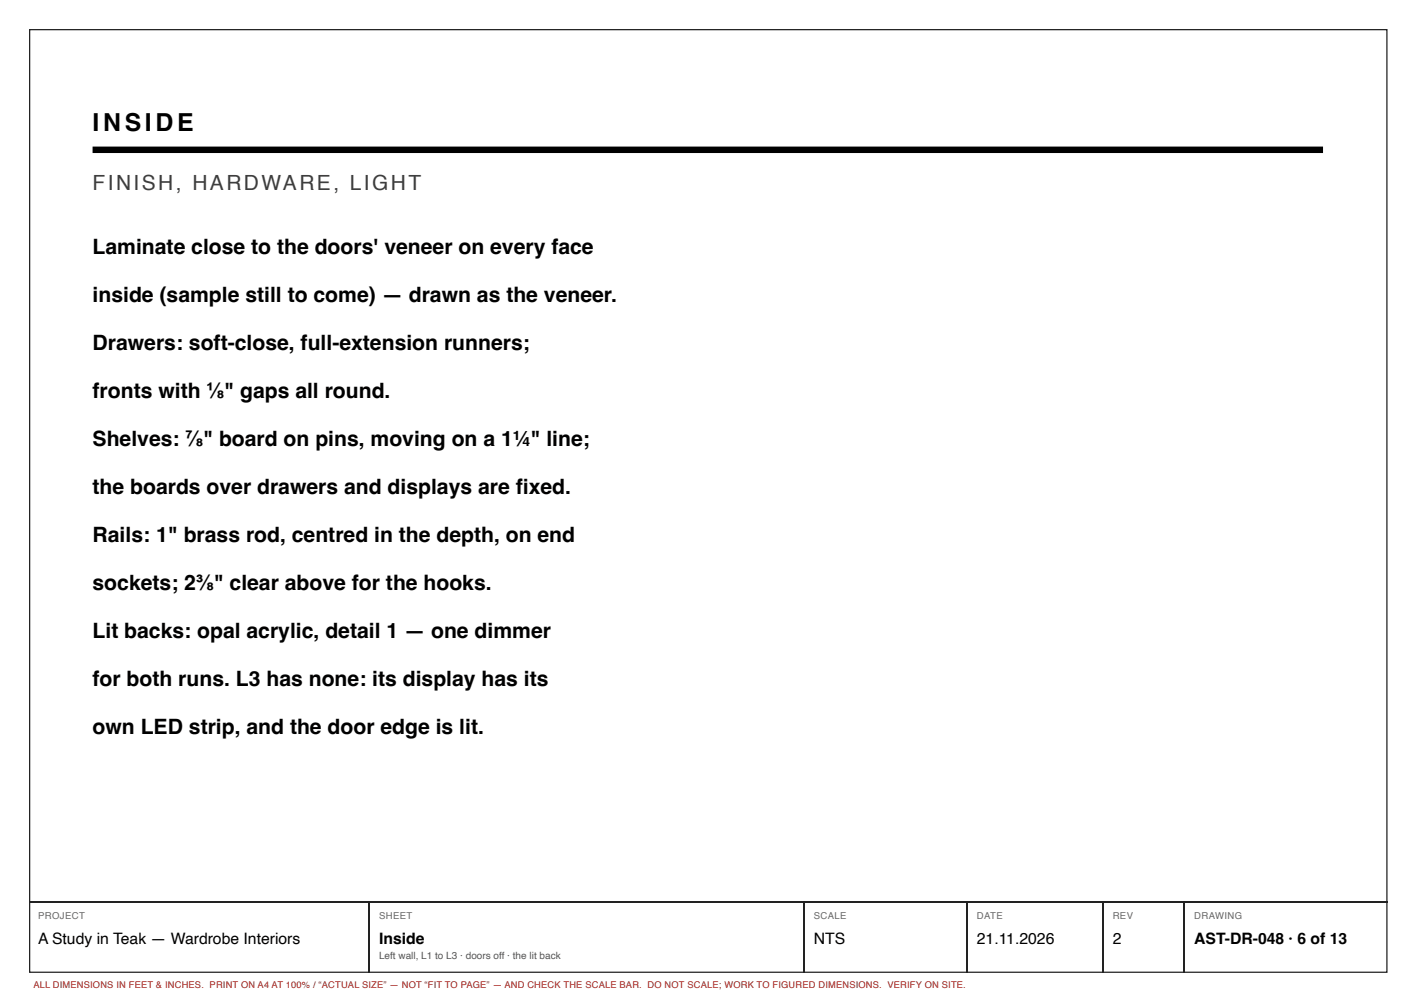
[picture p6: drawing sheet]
<svg xmlns="http://www.w3.org/2000/svg" width="297mm" height="210mm" viewBox="0 0 297 210" stroke-linecap="round" stroke-linejoin="round" font-family="sans-serif">
<defs><g id="words">
<text font-size="5.2" x="19.4" y="27.5">INSIDE</text>
<text font-size="4.4" fill="#3d3d3d" x="19.4" y="39.9">FINISH, HARDWARE, LIGHT</text>
<g font-size="4.4">
<text x="19.4" y="53.3">Laminate close to the doors' veneer on every face</text>
<text x="19.4" y="63.4">inside (sample still to come) — drawn as the veneer.</text>
<text x="19.4" y="73.5">Drawers: soft-close, full-extension runners;</text>
<text x="19.4" y="83.5">fronts with ⅛&quot; gaps all round.</text>
<text x="19.4" y="93.6">Shelves: ⅞&quot; board on pins, moving on a 1¼&quot; line;</text>
<text x="19.4" y="103.7">the boards over drawers and displays are fi xed.</text>
<text x="19.4" y="113.7">Rails: 1&quot; brass rod, centred in the depth, on end</text>
<text x="19.4" y="123.8">sockets; 2⅜&quot; clear above for the hooks.</text>
<text x="19.4" y="133.9">Lit backs: opal acrylic, detail 1 — one dimmer</text>
<text x="19.4" y="143.9">for both runs. L3 has none: its display has its</text>
<text x="19.4" y="154">own LED strip, and the door edge is lit.</text>
</g>
<g font-size="3.3">
<text x="8" y="197.9">A Study in Teak — Wardrobe Interiors</text>
<text x="79.5" y="197.9">Inside</text>
<text x="170.7" y="197.9">NTS</text>
<text x="204.9" y="197.9">21.11.2026</text>
<text x="233.4" y="197.9">2</text>
<text x="250.5" y="197.9">AST-DR-048 · 6 of 13</text>
</g>
<text font-size="2.1" fill="#555" x="79.5" y="201.1">Left wall, L1 to L3 · doors off · the lit back</text>
<g font-size="2" fill="#666">
<text x="8" y="192.6">PROJECT</text>
<text x="79.5" y="192.6">SHEET</text>
<text x="170.7" y="192.6">SCALE</text>
<text x="204.9" y="192.6">DATE</text>
<text x="233.4" y="192.6">REV</text>
<text x="250.5" y="192.6">DRAWING</text>
</g>
<text font-size="1.9" fill="#a51d17" x="7" y="207.2">ALL DIMENSIONS IN FEET &amp; INCHES. PRINT ON A4 AT 100% / “ACTUAL SIZE” — NOT “FIT TO PAGE” — AND CHECK THE SCALE BAR. DO NOT SCALE; WORK TO FIGURED DIMENSIONS. VERIFY ON SITE.</text>
</g></defs>
<path d="M6.2 6.2h284.7v197.7h-284.7zM6.1 189h284.9M77.4 189.2v14.8M168.7 189.2v14.8M202.8 189.2v14.8M231.4 189.2v14.8M248.3 189.2v14.8" fill="none" stroke="#222" stroke-width=".26"/>
<path d="M19.4 31.4h258.1" fill="none" stroke="#000" stroke-width="1.4" stroke-linecap="butt"/>
<use href="#words"/>
</svg>
